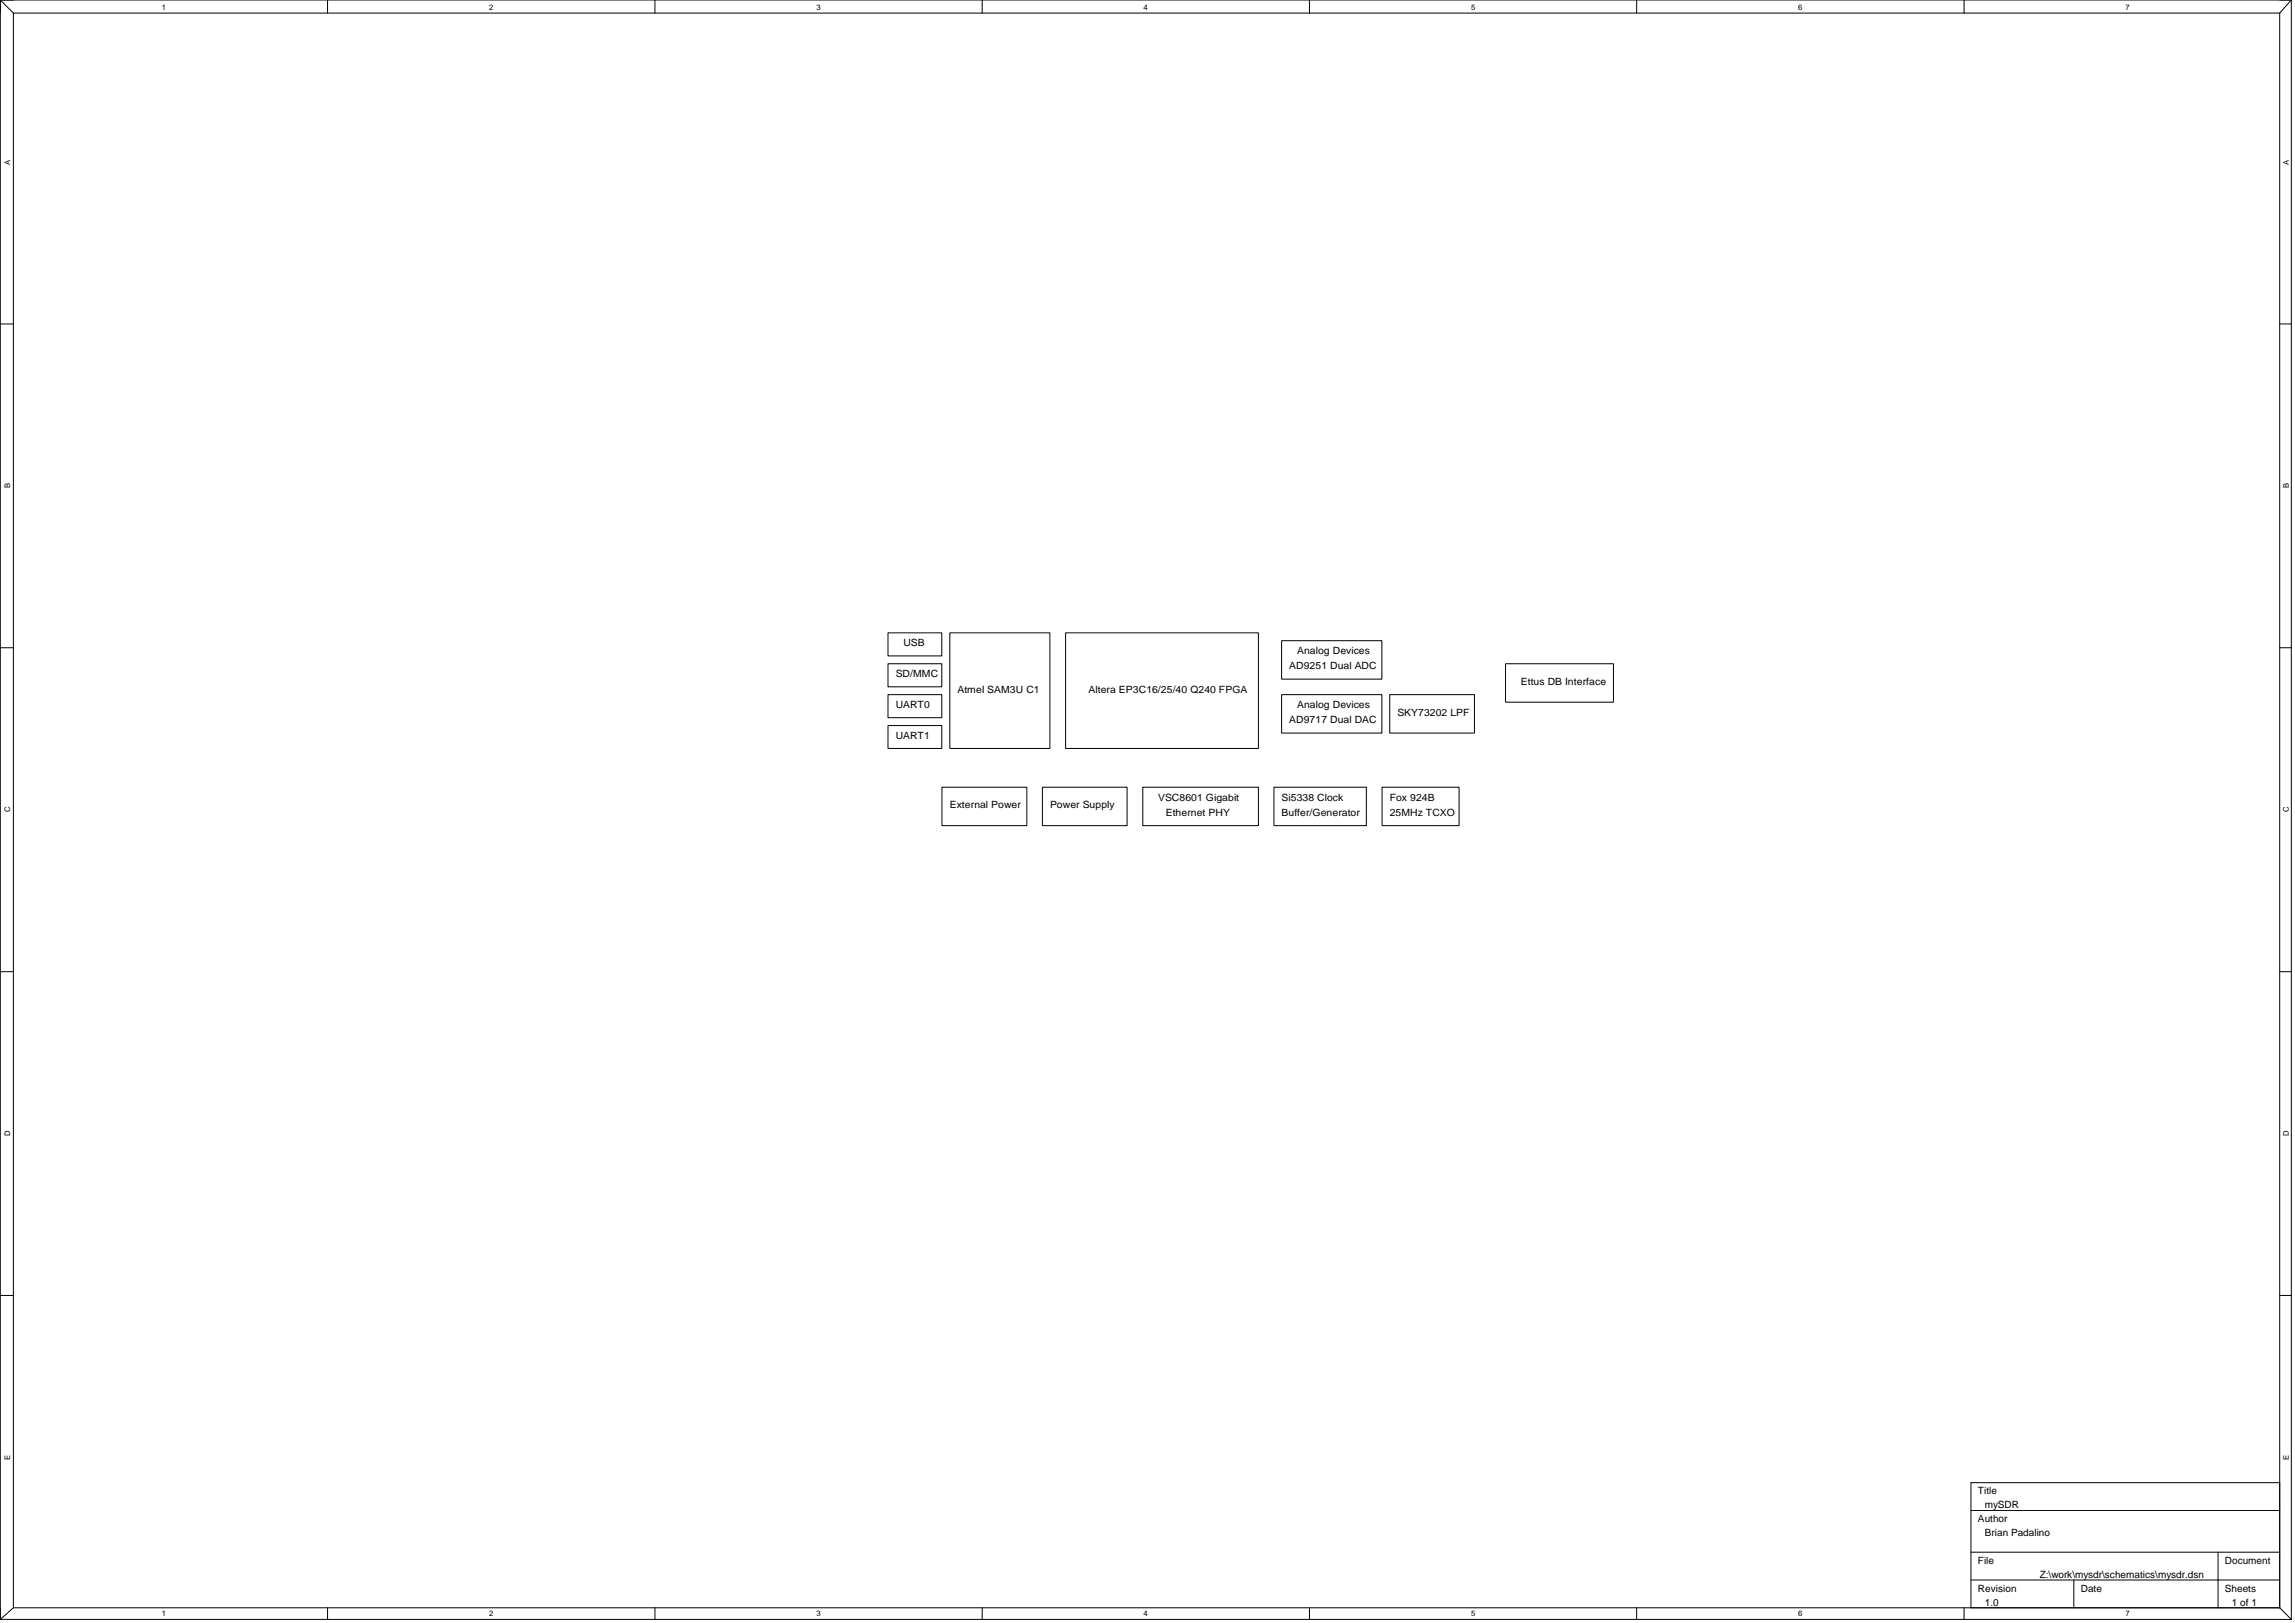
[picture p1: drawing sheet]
<svg xmlns="http://www.w3.org/2000/svg" width="594mm" height="420mm" viewBox="0 0 594 420" stroke-linecap="round" stroke-linejoin="round" font-family="sans-serif">
<defs><g id="words">
<g font-size="2.6">
<text x="233.8" y="167.3">USB</text>
<text x="333.7" y="173.3">AD9251 Dual ADC</text>
<text x="335.8" y="169.3">Analog Devices</text>
<text x="231.9" y="175.3">SD/MMC</text>
<text x="247.9" y="179.3">Atmel SAM3U C1</text>
<text x="281.8" y="179.3">Altera EP3C16/25/40 Q240 FPGA</text>
<text x="393.7" y="177.3">Ettus DB Interface</text>
<text x="231.9" y="183.3">UART0</text>
<text x="335.8" y="183.3">Analog Devices</text>
<text x="361.7" y="185.3">SKY73202 LPF</text>
<text x="231.9" y="191.3">UART1</text>
<text x="333.7" y="187.3">AD9717 Dual DAC</text>
<text x="245.9" y="209.3">External Power</text>
<text x="271.8" y="209.3">Power Supply</text>
<text x="299.8" y="207.3">VSC8601 Gigabit</text>
<text x="331.8" y="207.3">Si5338 Clock</text>
<text x="359.7" y="207.3">Fox 924B</text>
<text x="301.8" y="211.2">Ethernet PHY</text>
<text x="331.8" y="211.2">Buffer/Generator</text>
<text x="359.7" y="211.2">25MHz TCXO</text>
<text x="512" y="386.9">Title</text>
<text x="512" y="394.1">Author</text>
<text x="513.8" y="390.5">mySDR</text>
<text x="513.8" y="397.7">Brian Padalino</text>
<text x="512" y="404.9">File</text>
<text x="575.9" y="404.9">Document</text>
<text x="512" y="412.1">Revision</text>
<text x="528" y="408.5">Z:\work\mysdr\schematics\mysdr.dsn</text>
<text x="538.6" y="412.1">Date</text>
<text x="575.9" y="412.1">Sheets</text>
<text x="513.8" y="415.7">1.0</text>
<text x="577.8" y="415.7">1 of 1</text>
</g>
<g font-size="2">
<text x="41.9" y="2.6">1</text>
<text x="126.6" y="2.6">2</text>
<text x="211.3" y="2.6">3</text>
<text x="296" y="2.6">4</text>
<text x="380.8" y="2.6">5</text>
<text x="465.5" y="2.6">6</text>
<text x="550.2" y="2.6">7</text>
<text x="2.6" y="42.6" transform="rotate(-90 2.6 42.6)">A</text>
<text x="592.4" y="42.6" transform="rotate(-90 592.4 42.6)">A</text>
<text x="2.6" y="126.4" transform="rotate(-90 2.6 126.4)">B</text>
<text x="592.4" y="126.4" transform="rotate(-90 592.4 126.4)">B</text>
<text x="2.6" y="210.3" transform="rotate(-90 2.6 210.3)">C</text>
<text x="592.4" y="210.3" transform="rotate(-90 592.4 210.3)">C</text>
<text x="2.6" y="294.2" transform="rotate(-90 2.6 294.2)">D</text>
<text x="592.4" y="294.2" transform="rotate(-90 592.4 294.2)">D</text>
<text x="2.6" y="378" transform="rotate(-90 2.6 378)">E</text>
<text x="592.4" y="378" transform="rotate(-90 592.4 378)">E</text>
<text x="41.9" y="418.4">1</text>
<text x="126.6" y="418.4">2</text>
<text x="211.3" y="418.4">3</text>
<text x="296" y="418.4">4</text>
<text x="380.8" y="418.4">5</text>
<text x="465.5" y="418.4">6</text>
<text x="550.2" y="418.4">7</text>
</g>
</g></defs>
<g fill="none" stroke="#000" stroke-width=".26">
<path d="M.1 0h593M.1 0v419.2M.1 0l3.4 3.4M3.5 3.4h586.6M3.5 3.4v412.8M84.8 0v3.4M169.5 0v3.4M254.2 0v3.4M339 0v3.4M423.7 0v3.4M508.4 0v3.4M590.1 3.4v412.8"/>
<path d="M593.1 0v419.2M593.1 0l-3 3.4M.1 83.9h3.4M590.1 83.9h3M.1 167.7h3.4M229.9 163.8h13.9v6h-13.9zM229.9 171.8h13.9v6h-13.9zM229.9 179.8h13.9v6h-13.9zM245.9 163.8h25.9v30h-25.9zM275.8 163.8h49.9v30h-49.9zM331.8 165.9h25.9v9.9h-25.9zM331.8 179.8h25.9v10h-25.9z"/>
<path d="M359.7 179.8h22v10h-22zM389.7 171.8h28v10h-28zM590.1 167.7h3M229.9 187.8h13.9v6h-13.9zM243.8 203.8h22v9.9h-22zM269.8 203.8h22v9.9h-22zM295.8 203.8h29.9v9.9h-29.9zM329.8 203.8h23.9v9.9h-23.9zM357.8 203.8h19.9v9.9h-19.9zM.1 251.5h3.4M590.1 251.5h3M.1 335.4h3.4"/>
<path d="M590.1 335.4h3M510.2 391h79.9M590.1 383.8h-79.9v32.4M.1 419.2h593M3.5 416.2h586.6M3.5 416.2l-3.4 3M84.8 416.2v3M169.5 416.2v3M254.2 416.2v3M339 416.2v3M423.7 416.2v3M508.4 416.2v3"/>
<path d="M510.2 401.8h79.9M510.2 409h79.9M536.8 409v7.2M574.2 401.8v14.4M590.1 416.2l3 3"/>
</g>
<use href="#words"/>
</svg>
